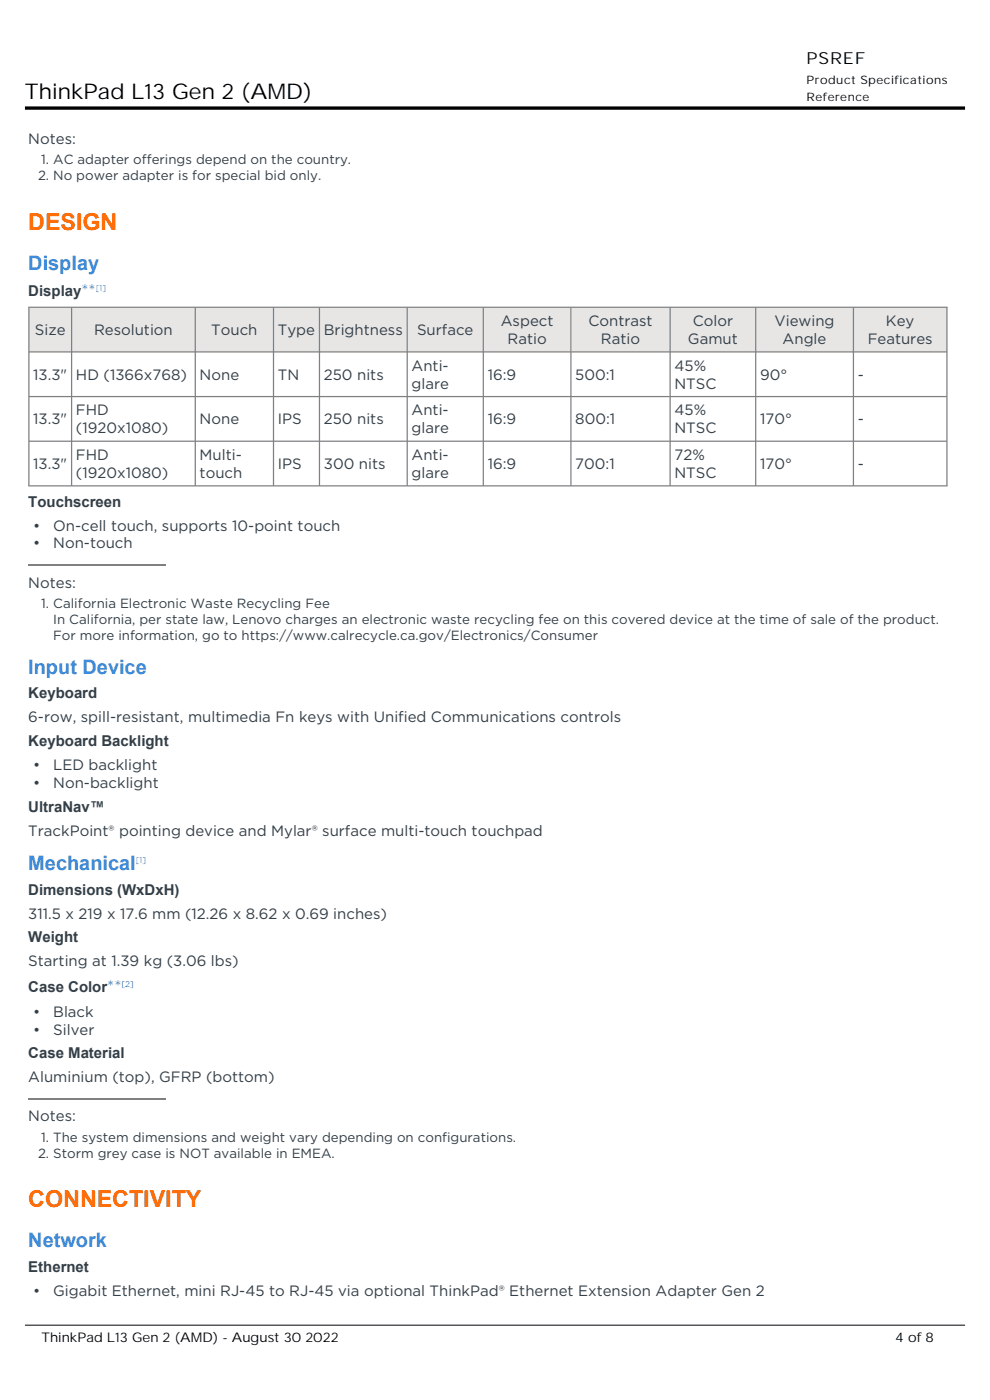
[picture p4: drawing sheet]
<svg xmlns="http://www.w3.org/2000/svg" width="210mm" height="297mm" viewBox="0 0 210 297" stroke-linecap="round" stroke-linejoin="round" font-family="sans-serif">
<defs><g id="words">
<g font-size="4.9" fill="#ff6a00">
<text x="6" y="48.7">DESIGN</text>
<text x="6" y="256.1">CONNECTIVITY</text>
</g>
<text font-size="4.6" x="5.3" y="21.1">ThinkPad L13 Gen 2 (AMD)</text>
<g font-size="4.2" fill="#3e8ddd">
<text x="6" y="57.2">Display</text>
<text x="6" y="142.9">Input Device</text>
<text x="6" y="184.6">Mechanical</text>
<text x="6" y="264.6">Network</text>
</g>
<text font-size="3.5" x="171.1" y="13.6">PSREF</text>
<g font-size="3.2" fill="#333f48">
<text x="6" y="30.6">Notes:</text>
<text x="6" y="62.9">Display**</text>
<text x="7.4" y="71.1">Size</text>
<text x="19.9" y="71.1">Resolution</text>
<text x="44.8" y="71.1">Touch</text>
<text x="58.9" y="71.1">Type</text>
<text x="68.7" y="71.1">Brightness</text>
<text x="88.5" y="71.1">Surface</text>
<text x="106.2" y="69.2">Aspect</text>
<text x="124.8" y="69.2">Contrast</text>
<text x="146.9" y="69.2">Color</text>
<text x="164.3" y="69.2">Viewing</text>
<text x="187.9" y="69.2">Key</text>
<text x="107.7" y="73">Ratio</text>
<text x="127.5" y="73">Ratio</text>
<text x="145.9" y="73">Gamut</text>
<text x="166" y="73">Angle</text>
<text x="184.1" y="73">Features</text>
<text x="7.1" y="80.5">13.3&quot;</text>
<text x="16.1" y="80.5">HD (1366x768)</text>
<text x="42.3" y="80.5">None</text>
<text x="58.9" y="80.5">TN</text>
<text x="68.7" y="80.5">250 nits</text>
<text x="87.3" y="78.6">Anti-</text>
<text x="87.3" y="82.4">glare</text>
<text x="103.4" y="80.5">16:9</text>
<text x="122" y="80.5">500:1</text>
<text x="143.1" y="78.6">45%</text>
<text x="143.1" y="82.4">NTSC</text>
<text x="161.2" y="80.5">90°</text>
<text x="182" y="80.5">-</text>
<text x="16.1" y="88.1">FHD</text>
<text x="87.3" y="88.1">Anti-</text>
<text x="143.1" y="88.1">45%</text>
<text x="7.1" y="90">13.3&quot;</text>
<text x="16.1" y="91.9">(1920x1080)</text>
<text x="42.3" y="90">None</text>
<text x="58.9" y="90">IPS</text>
<text x="68.7" y="90">250 nits</text>
<text x="87.3" y="91.9">glare</text>
<text x="103.4" y="90">16:9</text>
<text x="122" y="90">800:1</text>
<text x="143.1" y="91.9">NTSC</text>
<text x="161.2" y="90">170°</text>
<text x="182" y="90">-</text>
<text x="7.1" y="99.5">13.3&quot;</text>
<text x="16.1" y="97.6">FHD</text>
<text x="16.1" y="101.4">(1920x1080)</text>
<text x="42.3" y="97.6">Multi-</text>
<text x="42.3" y="101.4">touch</text>
<text x="58.9" y="99.5">IPS</text>
<text x="68.7" y="99.5">300 nits</text>
<text x="87.3" y="97.6">Anti-</text>
<text x="87.3" y="101.4">glare</text>
<text x="103.4" y="99.5">16:9</text>
<text x="122" y="99.5">700:1</text>
<text x="143.1" y="97.6">72%</text>
<text x="143.1" y="101.4">NTSC</text>
<text x="161.2" y="99.5">170°</text>
<text x="182" y="99.5">-</text>
<text x="6" y="107.5">Touchscreen</text>
<text x="7" y="112.6">•</text>
<text x="11.3" y="112.6">On-cell touch, supports 10-point touch</text>
<text x="7" y="116.4">•</text>
<text x="11.3" y="116.4">Non-touch</text>
<text x="6" y="124.7">Notes:</text>
<text x="6" y="148.1">Keyboard</text>
<text x="6" y="153.2">6-row, spill-resistant, multimedia Fn keys with Unified Communications controls</text>
<text x="6" y="158.3">Keyboard Backlight</text>
<text x="7" y="163.4">•</text>
<text x="7" y="167.2">•</text>
<text x="11.3" y="163.4">LED backlight</text>
<text x="11.3" y="167.2">Non-backlight</text>
<text x="6" y="172.2">UltraNav™</text>
<text x="6" y="177.3">TrackPoint® pointing device and Mylar® surface multi-touch touchpad</text>
<text x="6" y="189.8">Dimensions (WxDxH)</text>
<text x="6" y="194.9">311.5 x 219 x 17.6 mm (12.26 x 8.62 x 0.69 inches)</text>
<text x="6" y="199.9">Weight</text>
<text x="6" y="205">Starting at 1.39 kg (3.06 lbs)</text>
<text x="6" y="210.5">Case Color**</text>
<text x="7" y="215.7">•</text>
<text x="11.3" y="215.7">Black</text>
<text x="7" y="219.5">•</text>
<text x="11.3" y="219.5">Silver</text>
<text x="6" y="224.5">Case Material</text>
<text x="6" y="229.6">Aluminium (top), GFRP (bottom)</text>
<text x="6" y="237.9">Notes:</text>
<text x="6" y="269.8">Ethernet</text>
<text x="7" y="274.9">•</text>
<text x="11.3" y="274.9">Gigabit Ethernet, mini RJ-45 to RJ-45 via optional ThinkPad® Ethernet Extension Adapter Gen 2</text>
</g>
<g font-size="2.8" fill="#333f48">
<text x="8.7" y="34.8">1. AC adapter offerings depend on the country.</text>
<text x="8.1" y="38.2">2. No power adapter is for special bid only.</text>
<text x="8.7" y="128.9">1. California Electronic Waste Recycling Fee</text>
<text x="11.3" y="132.3">In California, per state law, Lenovo charges an electronic waste recycling fee on this covered device at the time of sale of the product.</text>
<text x="11.3" y="135.7">For more information, go to https://www.calrecycle.ca.gov/Electronics/Consumer</text>
<text x="8.1" y="245.6">2. Storm grey case is NOT available in EMEA.</text>
<text x="8.7" y="242.2">1. The system dimensions and weight vary depending on configurations.</text>
</g>
<g font-size="2.8">
<text x="8.8" y="284.7">ThinkPad L13 Gen 2 (AMD) - August 30 2022</text>
<text x="189.9" y="284.7">4 of 8</text>
</g>
<g font-size="2.5">
<text x="171.1" y="17.8">Product Specifications</text>
<text x="171.1" y="21.4">Reference</text>
</g>
<g font-size="1.8" fill="#3e8ddd">
<text x="20.3" y="61.8">[1]</text>
<text x="28.8" y="183.2">[1]</text>
<text x="25.8" y="209.4">[2]</text>
</g>
</g></defs>
<g fill="#e8e5e5">
<path d="M6.3 65.3h8.8v9.2h-8.8z"/>
<path d="M15.3 65.3h26v9.2h-26z"/>
<path d="M41.6 65.3h16.3v9.2h-16.3z"/>
<path d="M58.1 65.3h9.5v9.2h-9.5z"/>
<path d="M67.9 65.3h18.4v9.2h-18.4z"/>
<path d="M86.5 65.3h15.9v9.2h-15.9z"/>
<path d="M102.7 65.3h18.3v9.2h-18.3z"/>
<path d="M121.2 65.3h20.8v9.2h-20.8z"/>
<path d="M142.3 65.3h17.9v9.2h-17.9z"/>
<path d="M160.4 65.3h20.5v9.2h-20.5z"/>
<path d="M181.2 65.3h19.5v9.2h-19.5z"/>
</g>
<g fill="none" stroke="#808080" stroke-width=".26">
<path d="M6 65.2h195M6.1 74.7h194.8M6.1 65.2v37.9M15.2 65.2v37.9M41.4 65.2v37.9M58 65.2v37.9M67.8 65.2v37.9M86.4 65.2v37.9M102.5 65.2v37.9M121.1 65.2v37.9M142.1 65.2v37.9M160.3 65.2v37.9"/>
<path d="M181 65.2v37.9M200.9 65.2v37.9M6.1 84.1h194.8M6.1 93.6h194.8M6 103.1h195M6 119.9h29.2M6 233.1h29.2"/>
</g>
<path d="M5.3 22.9h199.4" fill="none" stroke="#000" stroke-width=".71" stroke-linecap="butt"/>
<path d="M5.3 281.1h199.4" fill="none" stroke="#000" stroke-width=".21"/>
<use href="#words"/>
</svg>
